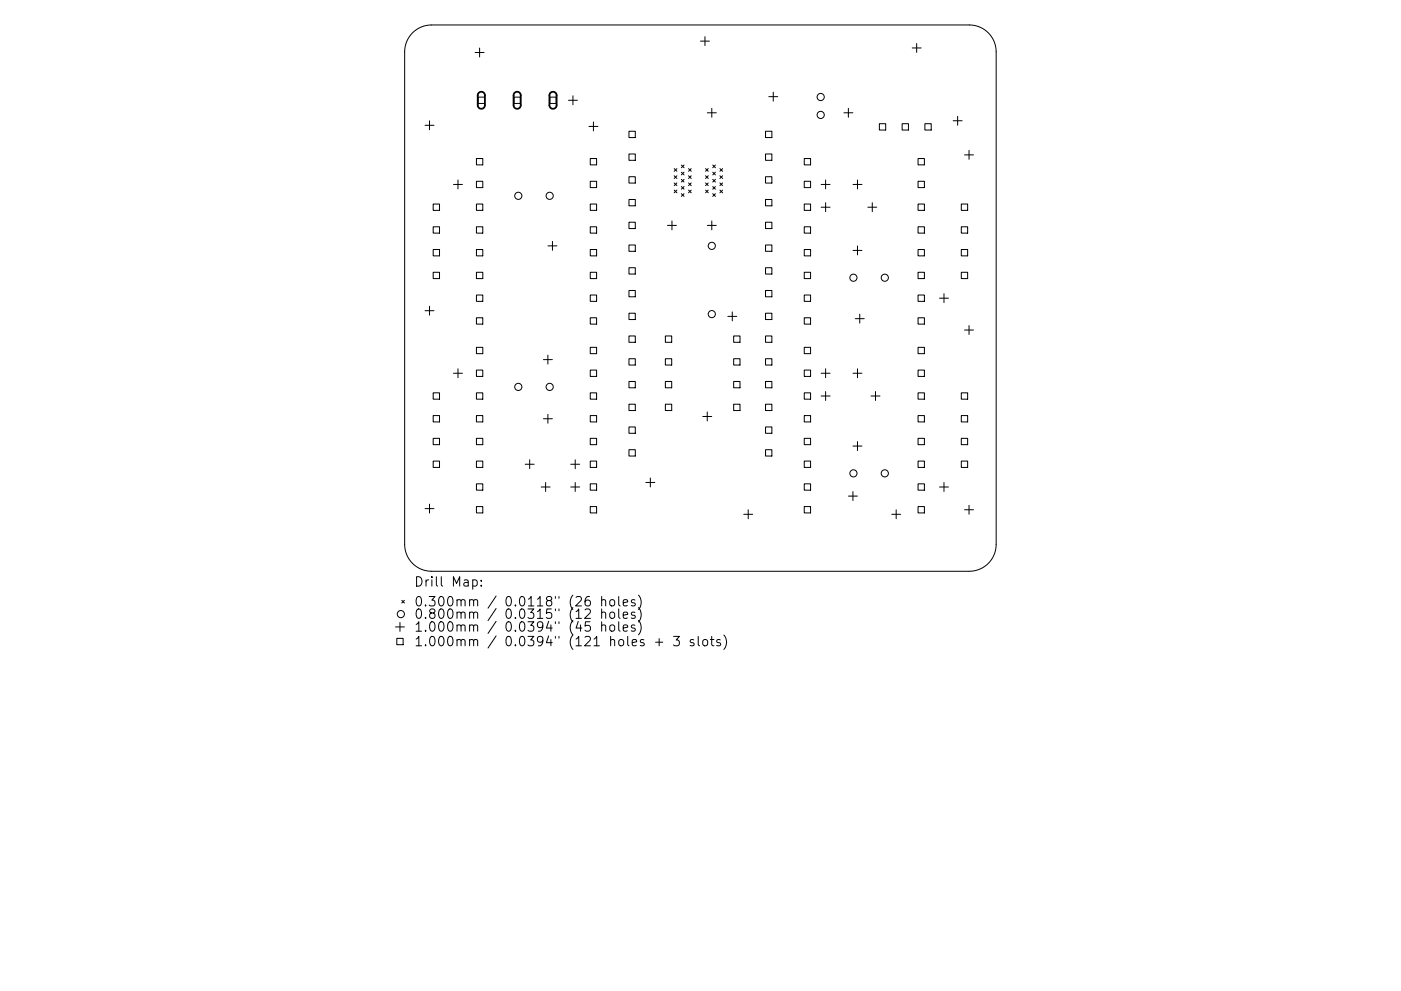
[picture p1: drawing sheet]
<svg xmlns="http://www.w3.org/2000/svg" width="297mm" height="210mm" viewBox="0 0 297 210" stroke-linecap="round" stroke-linejoin="round" font-family="sans-serif">
<defs><g id="words">
<g font-size="2.8">
<text x="87.7" y="124.5">Drill Map:</text>
<text x="87.7" y="128.7">0.300mm / 0.0118&quot; (26 holes)</text>
<text x="87.7" y="131.3">0.800mm / 0.0315&quot; (12 holes)</text>
<text x="87.7" y="134">1.000mm / 0.0394&quot; (45 holes)</text>
<text x="87.7" y="137.1">1.000mm / 0.0394&quot; (121 holes + 3 slots)</text>
</g>
</g></defs>
<g fill="none" stroke="#000" stroke-width=".21">
<path d="M87.5 7a5.7 5.7 0 0 1 4-1.7h114a5.7 5.7 0 0 1 5.7 5.7v104.5a5.7 5.7 0 0 1-5.7 5.7h-114a5.7 5.7 0 0 1-5.7-5.7v-104.5a5.7 5.7 0 0 1 1.7-4zM100.7 11.1h1.9M101.7 10.2v1.9M148.5 8.7h1.9M149.5 7.8v1.9M163.9 19.6v1.9M193.4 10.2h1.9M194.4 9.2v1.9M90.1 26.6h1.9M91.1 25.6v1.9M96.1 39.1h2M97.1 38.2v1.9"/>
<path d="M101 33.6h1.4v1.4h-1.4zM101 38.5h1.4v1.3h-1.4zM101.4 20.6h1.3v1.3h-1.3zM109 20.6h1.3v1.3h-1.3zM116.6 20.6h1.3v1.3h-1.3zM120.5 21.3h1.9M121.5 20.3v1.9M124.9 26.8h1.9M125.1 33.6h1.4v1.4h-1.4zM125.1 38.5h1.4v1.3h-1.4zM125.8 25.9v1.9M133.3 27.8h1.4v1.4h-1.4z"/>
<path d="M133.3 32.7h1.4v1.3h-1.4zM133.3 37.5h1.4v1.3h-1.4zM142.9 35.8l.6 .5M142.9 37.3l.6 .6M142.9 38.8l.6 .6M143.5 35.8l-.6 .5M143.5 37.3l-.6 .6M143.5 38.8l-.6 .6M144.5 35l.5 .6M144.5 36.5l.5 .6M144.5 38.1l.5 .5M144.5 39.6l.5 .5"/>
<path d="M145 35l-.5 .6M145 36.5l-.5 .6M145 38.1l-.5 .5M145 39.6l-.5 .5M146 38.8l.6 .6M146 35.8l.6 .5M146 37.3l.6 .6M146.6 35.8l-.6 .5M146.6 37.3l-.6 .6M146.6 38.8l-.6 .6M149.6 35.8l.6 .5M149.6 37.3l.6 .6"/>
<path d="M149.6 38.8l.6 .6M150 23.9h1.9M150.2 35.8l-.6 .5M150.2 37.3l-.6 .6M150.2 38.8l-.6 .6M150.9 23v1.9M151.1 35l.6 .6M151.1 36.5l.6 .6M151.1 38.1l.6 .5M151.1 39.6l.6 .5M151.7 35l-.6 .6M151.7 36.5l-.6 .6"/>
<path d="M151.7 38.1l-.6 .5M151.7 39.6l-.6 .5M152.6 38.8l.6 .6M152.6 35.8l.6 .5M152.6 37.3l.6 .6M153.2 35.8l-.6 .5M153.2 37.3l-.6 .6M153.2 38.8l-.6 .6M162.3 27.8h1.4v1.4h-1.4zM162.3 32.7h1.4v1.3h-1.4zM162.3 37.5h1.4v1.3h-1.4zM163 20.5h1.9"/>
<path d="M170.5 33.6h1.4v1.4h-1.4zM170.5 38.5h1.4v1.3h-1.4zM174.1 39.1h1.9M175 38.2v1.9M178.9 23.9h1.9M179.9 23v1.9M180.9 39.1h1.9M181.8 38.2v1.9M186.4 26.2h1.4v1.4h-1.4zM191.3 26.2h1.3v1.4h-1.3zM194.6 33.6h1.4v1.4h-1.4zM194.6 38.5h1.4v1.3h-1.4z"/>
<path d="M196.1 26.2h1.3v1.4h-1.3zM202.1 25.6h1.9M203 24.7v1.9M204.5 32.9h1.9M205.5 31.9v1.9M91.8 43.3h1.4v1.3h-1.4zM91.8 48.1h1.4v1.4h-1.4zM91.8 52.9h1.4v1.4h-1.4zM91.8 57.8h1.4v1.3h-1.4zM101 43.3h1.4v1.3h-1.4zM101 48.1h1.4v1.4h-1.4zM101 52.9h1.4v1.4h-1.4z"/>
<path d="M101 57.8h1.4v1.3h-1.4zM116.2 52.2h1.9M117.1 51.2v1.9M125.1 43.3h1.4v1.3h-1.4zM125.1 48.1h1.4v1.4h-1.4zM125.1 52.9h1.4v1.4h-1.4zM125.1 57.8h1.4v1.3h-1.4zM133.3 42.3h1.4v1.4h-1.4zM133.3 47.1h1.4v1.4h-1.4zM133.3 52h1.4v1.3h-1.4zM133.3 56.8h1.4v1.3h-1.4zM141.5 47.8h1.9"/>
<path d="M142.5 46.9v1.9M142.9 40.3l.6 .6M143.5 40.3l-.6 .6M144.5 41.1l.5 .6M145 41.1l-.5 .6M146 40.3l.6 .6M146.6 40.3l-.6 .6M149.6 40.3l.6 .6M150 47.8h1.9M150.2 40.3l-.6 .6M150.9 46.9v1.9M151.1 41.1l.6 .6"/>
<path d="M151.7 41.1l-.6 .6M152.6 40.3l.6 .6M153.2 40.3l-.6 .6M162.3 42.3h1.4v1.4h-1.4zM162.3 47.1h1.4v1.4h-1.4zM162.3 52h1.4v1.3h-1.4zM162.3 56.8h1.4v1.3h-1.4zM170.5 43.3h1.4v1.3h-1.4zM170.5 48.1h1.4v1.4h-1.4zM170.5 52.9h1.4v1.4h-1.4zM170.5 57.8h1.4v1.3h-1.4zM174.1 44h1.9"/>
<path d="M175 43v1.9M180.9 53.1h1.9M181.8 52.2v1.9M184 44h1.9M184.9 43v1.9M194.6 43.3h1.4v1.3h-1.4zM194.6 48.1h1.4v1.4h-1.4zM194.6 52.9h1.4v1.4h-1.4zM194.6 57.8h1.4v1.3h-1.4zM203.8 43.3h1.4v1.3h-1.4zM203.8 48.1h1.4v1.4h-1.4zM203.8 52.9h1.4v1.4h-1.4z"/>
<path d="M203.8 57.8h1.4v1.3h-1.4zM90.1 65.9h1.9M91.1 65v1.9M96.1 79.2h2M97.1 78.2v1.9M101 62.6h1.4v1.3h-1.4zM101 67.4h1.4v1.4h-1.4zM101 73.7h1.4v1.3h-1.4zM101 78.5h1.4v1.4h-1.4zM115.2 76.3h1.9M116.2 75.3v1.9M125.1 62.6h1.4v1.3h-1.4z"/>
<path d="M125.1 67.4h1.4v1.4h-1.4zM125.1 73.7h1.4v1.3h-1.4zM125.1 78.5h1.4v1.4h-1.4zM133.3 61.6h1.4v1.4h-1.4zM133.3 66.5h1.4v1.3h-1.4zM133.3 71.3h1.4v1.3h-1.4zM133.3 76.1h1.4v1.4h-1.4zM141.1 71.3h1.3v1.3h-1.3zM141.1 76.1h1.3v1.4h-1.3zM154.3 67.1h1.9M155.3 66.2v1.9M155.6 71.3h1.3v1.3h-1.3z"/>
<path d="M155.6 76.1h1.3v1.4h-1.3zM162.3 61.6h1.4v1.4h-1.4zM162.3 66.5h1.4v1.3h-1.4zM162.3 71.3h1.4v1.3h-1.4zM162.3 76.1h1.4v1.4h-1.4zM170.5 62.6h1.4v1.3h-1.4zM170.5 67.4h1.4v1.4h-1.4zM170.5 73.7h1.4v1.3h-1.4zM170.5 78.5h1.4v1.4h-1.4zM174.1 79.2h1.9M175 78.2v1.9M180.9 79.2h1.9"/>
<path d="M181.3 67.6h1.9M181.8 78.2v1.9M182.3 66.7v1.9M194.6 62.6h1.4v1.3h-1.4zM194.6 67.4h1.4v1.4h-1.4zM194.6 73.7h1.4v1.3h-1.4zM194.6 78.5h1.4v1.4h-1.4zM199.2 63.3h1.9M200.1 62.3v1.9M204.5 70h1.9M205.5 69.1v1.9M91.8 83.3h1.4v1.4h-1.4z"/>
<path d="M91.8 88.2h1.4v1.3h-1.4zM91.8 93h1.4v1.3h-1.4zM91.8 97.8h1.4v1.4h-1.4zM101 83.3h1.4v1.4h-1.4zM101 88.2h1.4v1.3h-1.4zM101 93h1.4v1.3h-1.4zM101 97.8h1.4v1.4h-1.4zM111.4 98.5h1.9M112.3 97.5v1.9M115.2 88.8h1.9M116.2 87.9v1.9M121 98.5h1.9"/>
<path d="M122 97.5v1.9M125.1 83.3h1.4v1.4h-1.4zM125.1 88.2h1.4v1.3h-1.4zM125.1 93h1.4v1.3h-1.4zM125.1 97.8h1.4v1.4h-1.4zM133.3 80.9h1.4v1.4h-1.4zM133.3 85.8h1.4v1.3h-1.4zM133.3 90.6h1.4v1.3h-1.4zM133.3 95.4h1.4v1.4h-1.4zM141.1 80.9h1.3v1.4h-1.3zM141.1 85.8h1.3v1.3h-1.3zM149 88.4h1.9"/>
<path d="M149.9 87.4v1.9M155.6 80.9h1.3v1.4h-1.3zM155.6 85.8h1.3v1.3h-1.3zM162.3 80.9h1.4v1.4h-1.4zM162.3 85.8h1.4v1.3h-1.4zM162.3 90.6h1.4v1.3h-1.4zM162.3 95.4h1.4v1.4h-1.4zM170.5 83.3h1.4v1.4h-1.4zM170.5 88.2h1.4v1.3h-1.4zM170.5 93h1.4v1.3h-1.4zM170.5 97.8h1.4v1.4h-1.4zM174.1 84h1.9"/>
<path d="M175 83.1v1.9M180.9 94.6h1.9M181.8 93.7v1.9M184.7 84h1.9M185.6 83.1v1.9M194.6 83.3h1.4v1.4h-1.4zM194.6 88.2h1.4v1.3h-1.4zM194.6 93h1.4v1.3h-1.4zM194.6 97.8h1.4v1.4h-1.4zM203.8 83.3h1.4v1.4h-1.4zM203.8 88.2h1.4v1.3h-1.4zM203.8 93h1.4v1.3h-1.4z"/>
<path d="M203.8 97.8h1.4v1.4h-1.4zM90.1 107.9h1.9M91.1 107v1.9M101 102.7h1.4v1.3h-1.4zM101 107.5h1.4v1.3h-1.4zM114.7 103.3h1.9M115.7 102.4v1.9M121 103.3h1.9M122 102.4v1.9M125.1 102.7h1.4v1.3h-1.4zM125.1 107.5h1.4v1.3h-1.4zM136.9 102.4h1.9"/>
<path d="M137.9 101.4v1.9M157.7 109.1h1.9M158.6 108.2v1.9M170.5 102.7h1.4v1.3h-1.4zM170.5 107.5h1.4v1.3h-1.4zM179.9 105.3h1.9M180.8 104.3v1.9M189.1 109.1h1.9M190 108.2v1.9M194.6 102.7h1.4v1.3h-1.4zM194.6 107.5h1.4v1.3h-1.4zM199.2 103.3h1.9"/>
<path d="M200.1 102.4v1.9M204.5 108.2h1.9M205.5 107.2v1.9M83.8 133h1.9M84.1 135.4h1.4v1.4h-1.4zM84.8 132.1v1.9M85.2 127.4l.5 .5M85.7 127.4l-.5 .5M100.2 123.1l.6-.1 .4 .4v.6l-.2 .3h-.8M102 124.2v.2M102 123.1v.2M124 129.4l.3-.2 .7 .1a.54 .54 0 0 1 .1 .8l-1.2 1.1h1.3"/>
<path d="M125 126.6a.79 .79 0 0 0-1 .8v.8l.2 .3 .6 .1 .3-.2 .1-.7-.2-.3-.6-.1-.4 .4M125.1 131.9h-1l-.1 1 .3-.2 .7 .1 .2 .3-.1 .6-.3 .2h-.5l-.3-.2M127.6 127.4l.2-.2 .5 .1 .1 1.3M127.6 130.1a.5 .5 0 0 1 .8 0v1.1M127.6 132.8a.5 .5 0 0 1 .8 .1v1M127.6 126.6v2M127.6 129.2v2M127.6 131.9v2M129.4 127.4l.3-.2a.54 .54 0 0 1 .6 .4v.6a.54 .54 0 0 1-.5 .4 .54 .54 0 0 1-.5-.4zM129.4 130.1a.54 .54 0 0 1 .5-.2 .54 .54 0 0 1 .4 .3v.6a.54 .54 0 0 1-.5 .4 .54 .54 0 0 1-.5-.4zM129.4 132.8a.54 .54 0 0 1 .5-.2 .54 .54 0 0 1 .4 .4v.5a.54 .54 0 0 1-.5 .4 .54 .54 0 0 1-.5-.4zM131.2 126.6v1.7l.3 .3"/>
<path d="M131.2 129.2v1.7l.3 .3M131.2 131.9v1.7l.3 .3M132.1 127.9l1-.2-.1-.4-.6-.1-.3 .3 .1 1h.8M132.1 130.5l1-.2-.1-.3-.6-.1-.3 .2 .1 1h.8M132.1 133.3l1-.2-.1-.4-.6-.1-.3 .3 .1 .9h.8M134.6 127.3l-.5-.1-.3 .3 .1 .3 .7 .2v.5h-.8M134.6 130l-.5-.1-.3 .2 .1 .3 .7 .2v.5h-.8M134.6 132.7l-.5-.1-.3 .3 .1 .3 .7 .1v.5h-.8M135.4 126.3a2.29 2.29 0 0 1 0 3M135.4 128.9a2.29 2.29 0 0 1 0 3.1M135.4 131.6a2.29 2.29 0 0 1 0 3.1M139 136.3h1.5"/>
<path d="M139.8 135.5v1.5M142.8 135h1.2l-.6 .8 .5 .2v.8l-.2 .2h-.6l-.3-.2M147.1 135.8l-.5-.1-.3 .3 .1 .3 .7 .1v.5h-.8M148 135v1.7l.3 .3M149.2 135.8a.54 .54 0 0 1 .8 .3v.5a.54 .54 0 0 1-.5 .4 .54 .54 0 0 1-.5-.4v-.5zM150.6 135.7h.8M150.9 135v1.7l.1 .2 .4 .1M152.7 135.8l-.5-.1-.3 .3 .1 .3 .7 .1v.5h-.8M153.5 134.7a2.29 2.29 0 0 1 0 3.1"/>
<circle cx="174" cy="24.4" r=".76"/>
<circle cx="174" cy="20.6" r=".76"/>
<circle cx="109.9" cy="41.5" r=".76"/>
<circle cx="116.5" cy="41.5" r=".76"/>
<circle cx="150.9" cy="52.2" r=".76"/>
<circle cx="180.9" cy="58.9" r=".76"/>
<circle cx="187.6" cy="58.9" r=".76"/>
<circle cx="150.9" cy="66.6" r=".76"/>
<circle cx="109.9" cy="82.1" r=".76"/>
<circle cx="116.5" cy="82.1" r=".76"/>
<circle cx="180.9" cy="100.4" r=".76"/>
<circle cx="187.6" cy="100.4" r=".76"/>
<circle cx="85" cy="130.3" r=".76"/>
</g>
<path d="M101.5 19.7a.76 .76 0 0 1 .8-.2 .76 .76 0 0 1 .5 .7v2.1a.76 .76 0 0 1-.8 .8 .76 .76 0 0 1-.7-.8v-2.1zM109.1 19.7a.76 .76 0 0 1 .8-.2 .76 .76 0 0 1 .5 .7v2.1a.76 .76 0 0 1-.8 .8 .76 .76 0 0 1-.7-.8v-2.1zM116.7 19.7a.76 .76 0 0 1 .8-.2 .76 .76 0 0 1 .5 .7v2.1a.76 .76 0 0 1-.8 .8 .76 .76 0 0 1-.7-.8v-2.1z" fill="none" stroke="#000" stroke-width=".38"/>
<use href="#words"/>
</svg>
